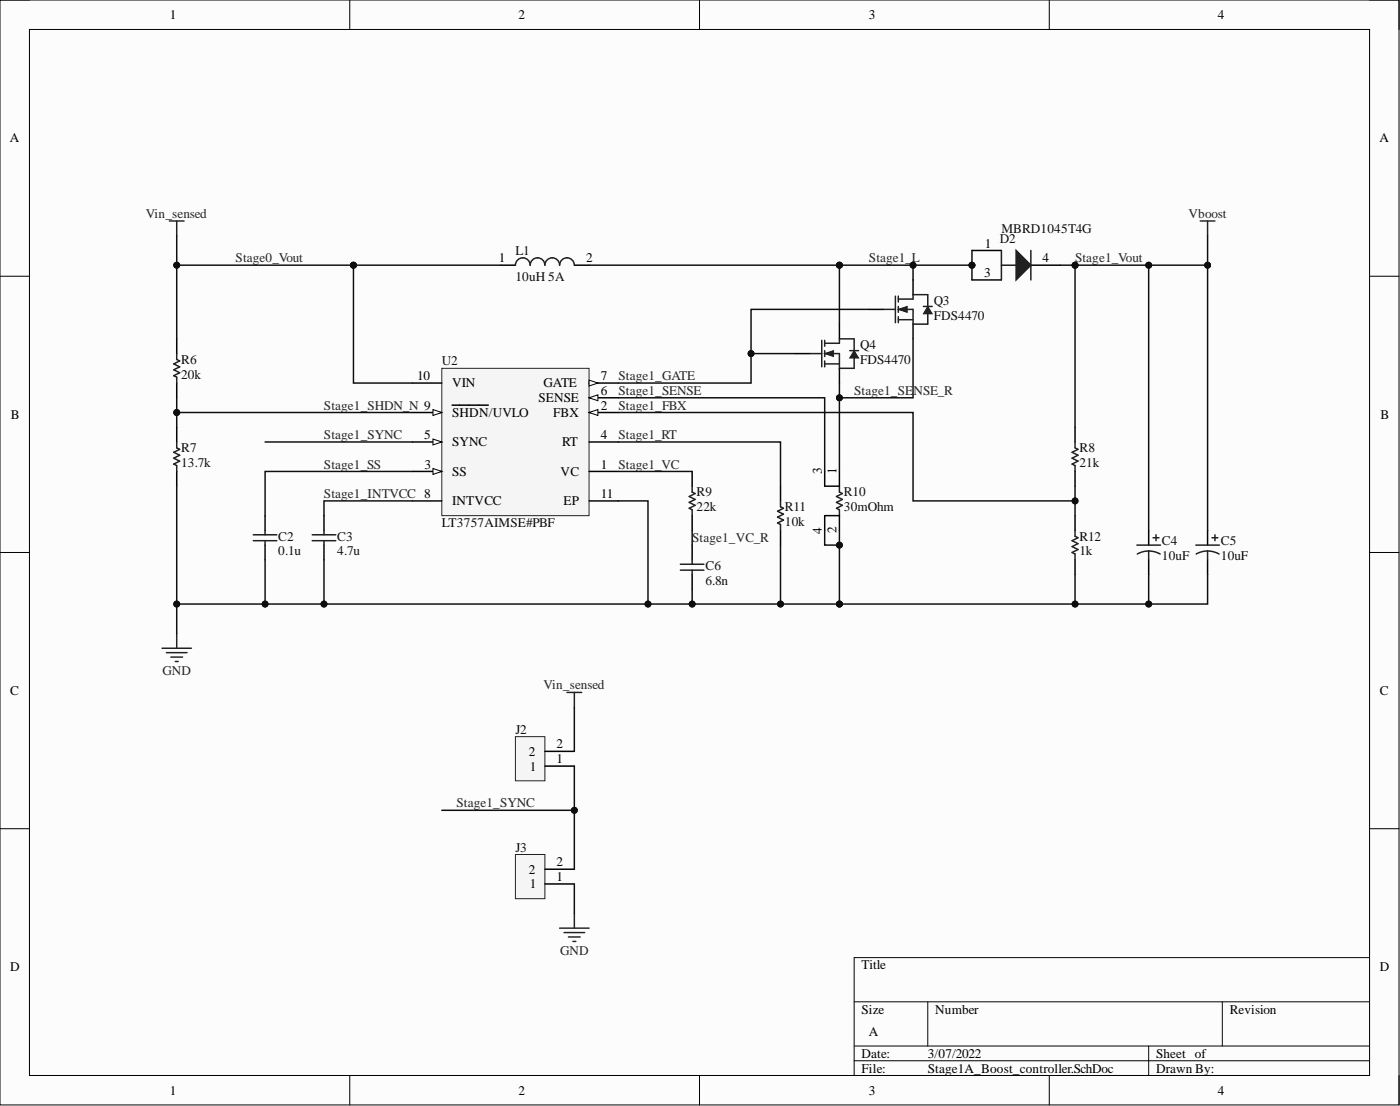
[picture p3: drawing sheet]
<svg xmlns="http://www.w3.org/2000/svg" width="241mm" height="190mm" viewBox="0 0 241 190" stroke-linecap="round" stroke-linejoin="round" font-family="sans-serif">
<defs><g id="words">
<g font-size="2.3">
<text x="29.3" y="3.3">1</text>
<text x="89.3" y="3.3">2</text>
<text x="149.8" y="3.3">3</text>
<text x="209.9" y="3.3">4</text>
<text x="1.7" y="24.5">A</text>
<text x="237.7" y="24.5">A</text>
<text x="86" y="45.2">1</text>
<text x="101" y="45.2">2</text>
<text x="169.6" y="47.7">3</text>
<text x="169.7" y="42.6">1</text>
<text x="179.7" y="45.2">4</text>
<text x="71.9" y="65.5">10</text>
<text x="103.6" y="65.5">7</text>
<text x="77.9" y="71.8">SHDN/UVLO</text>
<text x="77.9" y="66.7">VIN</text>
<text x="92.8" y="69.3">SENSE</text>
<text x="93.7" y="66.7">GATE</text>
<text x="95.4" y="71.8">FBX</text>
<text x="103.6" y="70.5">2</text>
<text x="103.6" y="68">6</text>
<text x="1.9" y="72.2">B</text>
<text x="73.1" y="75.6">5</text>
<text x="77.9" y="76.9">SYNC</text>
<text x="96.9" y="76.9">RT</text>
<text x="103.6" y="75.6">4</text>
<text x="237.9" y="72.2">B</text>
<text x="73.2" y="80.7">3</text>
<text x="77.9" y="82">SS</text>
<text x="96.6" y="82">VC</text>
<text x="103.6" y="80.7">1</text>
<text x="141.6" y="81.7" transform="rotate(-90 141.6 81.7)">3</text>
<text x="144.2" y="81.7" transform="rotate(-90 144.2 81.7)">1</text>
<text x="77.9" y="87">INTVCC</text>
<text x="97.1" y="87">EP</text>
<text x="103.6" y="85.8">11</text>
<text x="141.6" y="91.9" transform="rotate(-90 141.6 91.9)">4</text>
<text x="144.2" y="91.9" transform="rotate(-90 144.2 91.9)">2</text>
<text x="1.8" y="119.7">C</text>
<text x="237.8" y="119.7">C</text>
<text x="91.1" y="130.2">2</text>
<text x="95.9" y="131.4">1</text>
<text x="95.9" y="128.9">2</text>
<text x="91.3" y="132.7">1</text>
<text x="95.9" y="149.2">2</text>
<text x="91.1" y="150.5">2</text>
<text x="91.3" y="153">1</text>
<text x="95.9" y="151.7">1</text>
<text x="1.8" y="167.3">D</text>
<text x="148.5" y="167">Title</text>
<text x="237.8" y="167.3">D</text>
<text x="148.5" y="174.6">Size</text>
<text x="149.8" y="178.4">A</text>
<text x="161.2" y="174.6">Number</text>
<text x="211.9" y="174.6">Revision</text>
<text x="148.5" y="182.2">Date:</text>
<text x="148.5" y="184.7">File:</text>
<text x="159.9" y="182.2">3/07/2022</text>
<text x="159.9" y="184.7">Stage1A_Boost_controller.SchDoc</text>
<text x="199.3" y="182.2">Sheet of</text>
<text x="199.3" y="184.7">Drawn By:</text>
<text x="29.3" y="188.5">1</text>
<text x="89.3" y="188.5">2</text>
<text x="149.8" y="188.5">3</text>
<text x="209.9" y="188.5">4</text>
</g>
<g font-size="2.3" fill="#262626">
<text x="25.1" y="37.6">Vin_sensed</text>
<text x="204.8" y="37.6">Vboost</text>
<text x="40.6" y="45.2">Stage0_Vout</text>
<text x="149.8" y="45.2">Stage1_L</text>
<text x="185.3" y="45.2">Stage1_Vout</text>
<text x="106.6" y="65.5">Stage1_GATE</text>
<text x="55.8" y="70.5">Stage1_SHDN_N 9</text>
<text x="106.6" y="68">Stage1_SENSE</text>
<text x="106.6" y="70.5">Stage1_FBX</text>
<text x="147.2" y="68">Stage1_SE</text>
<text x="157.4" y="68">NSE_R</text>
<text x="55.8" y="75.6">Stage1_SYNC</text>
<text x="106.6" y="75.6">Stage1_RT</text>
<text x="55.8" y="80.7">Stage1_SS</text>
<text x="106.6" y="80.7">Stage1_VC</text>
<text x="55.8" y="85.8">Stage1_INTVCC 8</text>
<text x="119.3" y="93.4">Stage1_VC_R</text>
<text x="28" y="116.2">GND</text>
<text x="93.7" y="118.8">Vin_sensed</text>
<text x="78.7" y="139.1">Stage1_SYNC</text>
<text x="96.5" y="164.4">GND</text>
</g>
<g font-size="2.3" fill="#0e0e0e">
<text x="172.3" y="41.9">D2</text>
<text x="172.6" y="40.1">MBRD1045T4G</text>
<text x="88.8" y="43.9">L1</text>
<text x="88.8" y="48.5">10uH 5A</text>
<text x="160.9" y="52.5">Q3</text>
<text x="160.9" y="55.1">FDS4470</text>
<text x="31.2" y="62.7">R6</text>
<text x="31.2" y="65.2">20k</text>
<text x="76.1" y="62.9">U2</text>
<text x="148.2" y="60.1">Q4</text>
<text x="148.2" y="62.7">FDS4470</text>
<text x="31.2" y="77.9">R7</text>
<text x="186.1" y="77.9">R8</text>
<text x="31.2" y="80.4">13.7k</text>
<text x="186.1" y="80.4">21k</text>
<text x="120.1" y="85.5">R9</text>
<text x="120.1" y="88.1">22k</text>
<text x="135.3" y="88.1">R11</text>
<text x="145.4" y="85.5">R10</text>
<text x="145.4" y="88.1">30mOhm</text>
<text x="48" y="93.1">C2</text>
<text x="48" y="95.7">0.1u</text>
<text x="58.1" y="93.1">C3</text>
<text x="58.1" y="95.7">4.7u</text>
<text x="76.1" y="90.8">LT3757AIMSE#PBF</text>
<text x="135.3" y="90.6">10k</text>
<text x="186.1" y="93.1">R12</text>
<text x="186.1" y="95.7">1k</text>
<text x="200.3" y="93.9">C4</text>
<text x="210.4" y="93.9">C5</text>
<text x="121.6" y="98.2">C6</text>
<text x="121.6" y="100.7">6.8n</text>
<text x="200.3" y="96.4">10uF</text>
<text x="210.4" y="96.4">10uF</text>
<text x="88.8" y="126.4">J2</text>
<text x="88.8" y="146.7">J3</text>
</g>
</g></defs>
<path d="M0 0h241.1v190.3h-241.1z" fill-rule="evenodd" fill="#fcfcfc"/>
<path d="M0 0h241.1v190.3h-241.1z" fill="none" stroke="#000" stroke-width=".17"/>
<path d="M5.1 5.1h231v180.1h-231z" fill-rule="evenodd" fill="#fcfcfc"/>
<g fill="none" stroke="#000" stroke-width=".17">
<path d="M0 0h5.1M5.1 5.1h231v180.1h-231zM60.3 0v5.1M120.6 0v5.1M180.8 0v5.1M236.1 0h5v5.1M0 47.6h5.1M236.1 47.6h5M0 95.2h5.1M236.1 95.2h5M0 142.7h5.1M236.1 142.7h5"/>
<path d="M147.2 172.6h88.9M159.9 172.6v7.6M210.7 172.6v7.6M236.1 164.9h-88.9v20.3M60.3 185.2v5.1M120.6 185.2v5.1M147.2 180.2h88.9M147.2 182.7h88.9M180.8 185.2v5.1M198 180.2v5M241.1 185.2v5.1"/>
</g>
<path d="M76.1 63.4h25.4v25.4h-25.4z" fill-rule="evenodd" fill="#f5f5f5"/>
<path d="M76.1 63.4h25.4v25.4h-25.4z" fill="none" stroke="#262626" stroke-width=".17"/>
<path d="M101.5 71.1h5.1M101.5 81.2h5.1" fill="none" stroke="#000" stroke-width=".25"/>
<path d="M101.5 71.1l1.6-.6v1.1z" fill="#fbfbfb"/>
<path d="M101.5 71.1l1.6-.6v1.1z" fill="none" stroke="#000" stroke-width=".17"/>
<path d="M71.1 81.2h5" fill="none" stroke="#000" stroke-width=".25"/>
<path d="M74.6 80.7l1.5 .5-1.5 .5z" fill="#fbfbfb"/>
<path d="M74.6 80.7l1.5 .5-1.5 .5z" fill="none" stroke="#000" stroke-width=".17"/>
<path d="M71.1 76.1h5M101.5 76.1h5.1" fill="none" stroke="#000" stroke-width=".25"/>
<path d="M74.6 75.6l1.5 .5-1.5 .5z" fill="#fbfbfb"/>
<path d="M74.6 75.6l1.5 .5-1.5 .5z" fill="none" stroke="#000" stroke-width=".17"/>
<path d="M101.5 68.5h5.1" fill="none" stroke="#000" stroke-width=".25"/>
<path d="M101.5 68.5l1.6-.5v1z" fill="#fbfbfb"/>
<path d="M101.5 68.5l1.6-.5v1z" fill="none" stroke="#000" stroke-width=".17"/>
<path d="M101.5 66h5.1" fill="none" stroke="#000" stroke-width=".25"/>
<path d="M101.5 65.5l1.6 .5-1.6 .5z" fill="#fbfbfb"/>
<path d="M101.5 65.5l1.6 .5-1.6 .5z" fill="none" stroke="#000" stroke-width=".17"/>
<path d="M71.1 71.1h5M71.1 86.3h5" fill="none" stroke="#000" stroke-width=".25"/>
<path d="M74.6 70.5l1.5 .6-1.5 .5z" fill="#fbfbfb"/>
<path d="M74.6 70.5l1.5 .6-1.5 .5z" fill="none" stroke="#000" stroke-width=".17"/>
<path d="M144.7 55.8v2.6M71.1 66h5M77.9 69.8h6.3M137.1 60.9h2.5M144.7 63.4v2.6M101.5 86.3h5.1" fill="none" stroke="#000" stroke-width=".25"/>
<path d="M141.6 58.6v4.6M142.1 59.1h2.6M142.1 58.6v1M139.6 60.9h2M142.1 60.9h2.6v2.5M142.1 62.7h2.6M142.1 60.4v1M142.1 62.2v1" fill="none" stroke="#1c1c1c" stroke-width=".25"/>
<path d="M142.1 60.9l1.6-.5v1z" fill="#1c1c1c"/>
<path d="M142.1 60.9l1.6-.5v1z" fill="none" stroke="#1c1c1c" stroke-width=".17"/>
<path d="M144.7 59.1v-.7h2.5v2M147.2 61.7v1.7h-2.5" fill="none" stroke="#1c1c1c" stroke-width=".25"/>
<path d="M147.2 60.4l.8 1.3h-1.5z" fill="#1c1c1c"/>
<path d="M147.2 60.4l.8 1.3h-1.5z" fill="none" stroke="#1c1c1c" stroke-width=".17"/>
<path d="M172.6 45.7h2.5M177.7 43.1v5.1M146.5 60.4h1.5" fill="none" stroke="#1c1c1c" stroke-width=".25"/>
<path d="M167.5 43.1h5.1M167.5 48.2h5.1M177.7 45.7h5.1" fill="none" stroke="#000" stroke-width=".25"/>
<path d="M175.1 43.1l2.6 2.6-2.6 2.5z" fill="#1c1c1c"/>
<g fill="none" stroke="#1c1c1c" stroke-width=".25">
<path d="M172.6 43.1v5.1M175.1 43.1l2.6 2.6-2.6 2.5zM30.5 60.9v1l.5 .3-1 .5 1 .5-1 .5 1 .5-1 .5 .5 .3v1M30.5 76.1v1l.5 .3-1 .5 1 .5-1 .5 1 .5-1 .5 .5 .3v1M185.3 76.1v1l.5 .3-1 .5 1 .5-1 .5 1 .5-1 .5 .5 .3v1M43.7 92.1h4M43.7 93.1h4M45.7 91.4v.7M45.7 93.1v.8M53.8 92.1h4.1M53.8 93.1h4.1M55.8 91.4v.7"/>
<path d="M55.8 93.1v.8M117.3 97.2h4M117.3 98.2h4M119.3 83.7v1.1l.5 .2-1 .5 1 .5-1 .5 1 .5-1 .5 .5 .3v1M119.3 96.4v.8M119.3 98.2v.8M134.5 86.3v1l.5 .2-1 .6 1 .5-1 .5 1 .5-1 .5 .5 .2v1.1M144.7 83.7v1.1l.5 .2-1 .5 1 .5-1 .5 1 .5-1 .5 .5 .3v1M185.3 91.4v1l.5 .2-1 .5 1 .5-1 .5 1 .6-1 .5 .5 .2v1M196 93.9h4M198 94.9l.8 .1 1.2 .4M198 94.9l-.8 .1-1.2 .4"/>
<path d="M198 94.9v1.5M198.7 92.6h1.1M199.3 92.1v1"/>
</g>
<g fill="none" stroke="#000" stroke-width=".25">
<path d="M30.5 58.4v2.5M30.5 66v2.5M30.5 73.6v2.5M185.3 73.6v2.5M30.5 81.2v2.5M45.7 88.8v2.6M45.7 93.9v2.5M55.8 88.8v2.6M55.8 93.9v2.5M119.3 81.2v2.5M119.3 88.8v2.6M119.3 93.9v2.5"/>
<path d="M119.3 99v2.5M134.5 83.7v2.6M134.5 91.4v2.5M142.1 81.2v2.5h2.6v-2.5M142.1 91.4v-2.6h2.6v2.6M185.3 81.2v2.5M185.3 88.8v2.6M185.3 96.4v2.6M198 91.4v2.5M198 96.4v2.6"/>
</g>
<circle cx="185.3" cy="45.7" r=".51" fill="#0e0e0e"/>
<circle cx="185.3" cy="45.7" r=".51" fill="none" stroke="#0e0e0e" stroke-width=".17"/>
<path d="M27.9 111.7h5.1M28.7 112.4h3.5M29.4 113.2h2.1M30.2 113.9h.5M30.5 109.1v2.6" fill="none" stroke="#262626" stroke-width=".25"/>
<path d="M149.8 53.3h2.5M157.4 48.2v2.6M157.4 55.8v2.6M208.1 91.4v2.5M208.1 96.4v2.6" fill="none" stroke="#000" stroke-width=".25"/>
<g fill="none" stroke="#1c1c1c" stroke-width=".25">
<path d="M152.3 53.3h2M154.3 51v4.6M154.8 51.5h2.6M154.8 53.3h2.6v2.5M154.8 55.1h2.6M154.8 51v1M154.8 52.8v1M154.8 54.6v1M206.1 93.9h4.1M208.1 94.9l.9 .1 1.1 .4M208.1 94.9l-.8 .1-1.1 .4M208.1 94.9v1.5"/>
<path d="M208.9 92.6h1M209.4 92.1v1"/>
</g>
<path d="M154.8 53.3l1.6-.5v1z" fill="#1c1c1c"/>
<path d="M154.8 53.3l1.6-.5v1z" fill="none" stroke="#1c1c1c" stroke-width=".17"/>
<path d="M157.4 51.5v-.7h2.5v2M159.9 54.1v1.7h-2.5" fill="none" stroke="#1c1c1c" stroke-width=".25"/>
<path d="M159.9 52.8l.8 1.3h-1.6z" fill="#1c1c1c"/>
<path d="M159.9 52.8l.8 1.3h-1.6z" fill="none" stroke="#1c1c1c" stroke-width=".17"/>
<path d="M159.1 52.8h1.6" fill="none" stroke="#1c1c1c" stroke-width=".25"/>
<path d="M88.8 126.9h5.1v7.6h-5.1z" fill-rule="evenodd" fill="#f5f5f5"/>
<path d="M88.8 126.9h5.1v7.6h-5.1z" fill="none" stroke="#262626" stroke-width=".17"/>
<path d="M93.9 132h5.1M93.9 129.4h5.1" fill="none" stroke="#000" stroke-width=".25"/>
<path d="M88.8 147.2h5.1v7.6h-5.1z" fill-rule="evenodd" fill="#f5f5f5"/>
<path d="M88.8 147.2h5.1v7.6h-5.1z" fill="none" stroke="#262626" stroke-width=".17"/>
<path d="M86.3 45.7h2.5M99 45.7h2.5M93.9 152.3h5.1M93.9 149.7h5.1" fill="none" stroke="#000" stroke-width=".25"/>
<path d="M29.2 38.1h2.5M30.5 38.1v2.5M206.9 38.1h2.5M208.1 38.1v2.5M97.7 119.3h2.6M99 119.3v2.5M96.5 159.9h5M99 157.3v2.6M97.2 160.6h3.6M98 161.4h2M98.7 162.2h.5" fill="none" stroke="#262626" stroke-width=".25"/>
<path d="M88.8 45.7a1.27 1.27 0 0 1 1.3-1.3 1.27 1.27 0 0 1 1.3 1.3 1.27 1.27 0 0 1 1.2-1.3 1.27 1.27 0 0 1 1.3 1.3 1.27 1.27 0 0 1 1.3-1.3 1.27 1.27 0 0 1 1.3 1.3 1.27 1.27 0 0 1 1.2-1.3 1.27 1.27 0 0 1 1.3 1.3" fill="none" stroke="#1c1c1c" stroke-width=".25"/>
<path d="M30.5 71.1h40.6" fill="none" stroke="#0e0e0e" stroke-width=".25"/>
<circle cx="30.5" cy="71.1" r=".51" fill="#0e0e0e"/>
<circle cx="30.5" cy="71.1" r=".51" fill="none" stroke="#0e0e0e" stroke-width=".17"/>
<path d="M45.7 96.4v7.6h10.1v-7.6M71.1 81.2h-25.4v7.6" fill="none" stroke="#0e0e0e" stroke-width=".25"/>
<circle cx="45.7" cy="104" r=".51" fill="#0e0e0e"/>
<circle cx="45.7" cy="104" r=".51" fill="none" stroke="#0e0e0e" stroke-width=".17"/>
<circle cx="55.8" cy="104" r=".51" fill="#0e0e0e"/>
<circle cx="55.8" cy="104" r=".51" fill="none" stroke="#0e0e0e" stroke-width=".17"/>
<path d="M106.6 76.1h27.9v7.6M106.6 81.2h12.7M119.3 91.4v2.5M142.1 91.4v2.5h2.6" fill="none" stroke="#0e0e0e" stroke-width=".25"/>
<circle cx="144.7" cy="93.9" r=".51" fill="#0e0e0e"/>
<circle cx="144.7" cy="93.9" r=".51" fill="none" stroke="#0e0e0e" stroke-width=".17"/>
<path d="M106.6 68.5h35.5v12.7M185.3 99v5h-40.6" fill="none" stroke="#0e0e0e" stroke-width=".25"/>
<circle cx="144.7" cy="104" r=".51" fill="#0e0e0e"/>
<circle cx="144.7" cy="104" r=".51" fill="none" stroke="#0e0e0e" stroke-width=".17"/>
<circle cx="185.3" cy="104" r=".51" fill="#0e0e0e"/>
<circle cx="185.3" cy="104" r=".51" fill="none" stroke="#0e0e0e" stroke-width=".17"/>
<path d="M198 99v5h-12.7" fill="none" stroke="#0e0e0e" stroke-width=".25"/>
<circle cx="185.3" cy="104" r=".51" fill="#0e0e0e"/>
<circle cx="185.3" cy="104" r=".51" fill="none" stroke="#0e0e0e" stroke-width=".17"/>
<circle cx="198" cy="104" r=".51" fill="#0e0e0e"/>
<circle cx="198" cy="104" r=".51" fill="none" stroke="#0e0e0e" stroke-width=".17"/>
<path d="M106.6 71.1h50.8v15.2h27.9" fill="none" stroke="#0e0e0e" stroke-width=".25"/>
<circle cx="185.3" cy="86.3" r=".51" fill="#0e0e0e"/>
<circle cx="185.3" cy="86.3" r=".51" fill="none" stroke="#0e0e0e" stroke-width=".17"/>
<path d="M167.5 43.1v2.6" fill="none" stroke="#0e0e0e" stroke-width=".25"/>
<circle cx="167.5" cy="45.7" r=".51" fill="#0e0e0e"/>
<circle cx="167.5" cy="45.7" r=".51" fill="none" stroke="#0e0e0e" stroke-width=".17"/>
<path d="M106.6 86.3h5.1v17.7h-55.9" fill="none" stroke="#0e0e0e" stroke-width=".25"/>
<circle cx="111.7" cy="104" r=".51" fill="#0e0e0e"/>
<circle cx="111.7" cy="104" r=".51" fill="none" stroke="#0e0e0e" stroke-width=".17"/>
<circle cx="55.8" cy="104" r=".51" fill="#0e0e0e"/>
<circle cx="55.8" cy="104" r=".51" fill="none" stroke="#0e0e0e" stroke-width=".17"/>
<path d="M137.1 60.9h-7.6v5.1h-22.9M71.1 86.3h-15.3v2.5" fill="none" stroke="#0e0e0e" stroke-width=".25"/>
<circle cx="129.5" cy="60.9" r=".51" fill="#0e0e0e"/>
<circle cx="129.5" cy="60.9" r=".51" fill="none" stroke="#0e0e0e" stroke-width=".17"/>
<path d="M182.8 45.7h2.5v27.9" fill="none" stroke="#0e0e0e" stroke-width=".25"/>
<circle cx="185.3" cy="45.7" r=".51" fill="#0e0e0e"/>
<circle cx="185.3" cy="45.7" r=".51" fill="none" stroke="#0e0e0e" stroke-width=".17"/>
<path d="M30.5 104v5.1" fill="none" stroke="#0e0e0e" stroke-width=".25"/>
<circle cx="30.5" cy="104" r=".51" fill="#0e0e0e"/>
<circle cx="30.5" cy="104" r=".51" fill="none" stroke="#0e0e0e" stroke-width=".17"/>
<path d="M167.5 45.7v2.5" fill="none" stroke="#0e0e0e" stroke-width=".25"/>
<circle cx="167.5" cy="45.7" r=".51" fill="#0e0e0e"/>
<circle cx="167.5" cy="45.7" r=".51" fill="none" stroke="#0e0e0e" stroke-width=".17"/>
<path d="M208.1 99v5h-10.1" fill="none" stroke="#0e0e0e" stroke-width=".25"/>
<circle cx="198" cy="104" r=".51" fill="#0e0e0e"/>
<circle cx="198" cy="104" r=".51" fill="none" stroke="#0e0e0e" stroke-width=".17"/>
<path d="M119.3 101.5v2.5" fill="none" stroke="#0e0e0e" stroke-width=".25"/>
<circle cx="119.3" cy="104" r=".51" fill="#0e0e0e"/>
<circle cx="119.3" cy="104" r=".51" fill="none" stroke="#0e0e0e" stroke-width=".17"/>
<path d="M134.5 93.9v10.1" fill="none" stroke="#0e0e0e" stroke-width=".25"/>
<circle cx="134.5" cy="104" r=".51" fill="#0e0e0e"/>
<circle cx="134.5" cy="104" r=".51" fill="none" stroke="#0e0e0e" stroke-width=".17"/>
<path d="M185.3 45.7h12.7" fill="none" stroke="#0e0e0e" stroke-width=".25"/>
<circle cx="185.3" cy="45.7" r=".51" fill="#0e0e0e"/>
<circle cx="185.3" cy="45.7" r=".51" fill="none" stroke="#0e0e0e" stroke-width=".17"/>
<circle cx="198" cy="45.7" r=".51" fill="#0e0e0e"/>
<circle cx="198" cy="45.7" r=".51" fill="none" stroke="#0e0e0e" stroke-width=".17"/>
<path d="M198 91.4v-45.7h10.1v45.7" fill="none" stroke="#0e0e0e" stroke-width=".25"/>
<circle cx="198" cy="45.7" r=".51" fill="#0e0e0e"/>
<circle cx="198" cy="45.7" r=".51" fill="none" stroke="#0e0e0e" stroke-width=".17"/>
<circle cx="208.1" cy="45.7" r=".51" fill="#0e0e0e"/>
<circle cx="208.1" cy="45.7" r=".51" fill="none" stroke="#0e0e0e" stroke-width=".17"/>
<path d="M144.7 45.7v10.1" fill="none" stroke="#0e0e0e" stroke-width=".25"/>
<circle cx="144.7" cy="45.7" r=".51" fill="#0e0e0e"/>
<circle cx="144.7" cy="45.7" r=".51" fill="none" stroke="#0e0e0e" stroke-width=".17"/>
<path d="M157.4 45.7v2.5" fill="none" stroke="#0e0e0e" stroke-width=".25"/>
<circle cx="157.4" cy="45.7" r=".51" fill="#0e0e0e"/>
<circle cx="157.4" cy="45.7" r=".51" fill="none" stroke="#0e0e0e" stroke-width=".17"/>
<path d="M149.8 53.3h-20.3v7.6" fill="none" stroke="#0e0e0e" stroke-width=".25"/>
<circle cx="129.5" cy="60.9" r=".51" fill="#0e0e0e"/>
<circle cx="129.5" cy="60.9" r=".51" fill="none" stroke="#0e0e0e" stroke-width=".17"/>
<path d="M157.4 58.4v10.1h-12.7" fill="none" stroke="#0e0e0e" stroke-width=".25"/>
<circle cx="144.7" cy="68.5" r=".51" fill="#0e0e0e"/>
<circle cx="144.7" cy="68.5" r=".51" fill="none" stroke="#0e0e0e" stroke-width=".17"/>
<path d="M45.7 76.1h25.4M111.7 104h33" fill="none" stroke="#0e0e0e" stroke-width=".25"/>
<circle cx="111.7" cy="104" r=".51" fill="#0e0e0e"/>
<circle cx="111.7" cy="104" r=".51" fill="none" stroke="#0e0e0e" stroke-width=".17"/>
<circle cx="119.3" cy="104" r=".51" fill="#0e0e0e"/>
<circle cx="119.3" cy="104" r=".51" fill="none" stroke="#0e0e0e" stroke-width=".17"/>
<circle cx="134.5" cy="104" r=".51" fill="#0e0e0e"/>
<circle cx="134.5" cy="104" r=".51" fill="none" stroke="#0e0e0e" stroke-width=".17"/>
<circle cx="144.7" cy="104" r=".51" fill="#0e0e0e"/>
<circle cx="144.7" cy="104" r=".51" fill="none" stroke="#0e0e0e" stroke-width=".17"/>
<path d="M30.5 68.5v5.1" fill="none" stroke="#0e0e0e" stroke-width=".25"/>
<circle cx="30.5" cy="71.1" r=".51" fill="#0e0e0e"/>
<circle cx="30.5" cy="71.1" r=".51" fill="none" stroke="#0e0e0e" stroke-width=".17"/>
<path d="M144.7 91.4v12.6" fill="none" stroke="#0e0e0e" stroke-width=".25"/>
<circle cx="144.7" cy="104" r=".51" fill="#0e0e0e"/>
<circle cx="144.7" cy="104" r=".51" fill="none" stroke="#0e0e0e" stroke-width=".17"/>
<circle cx="144.7" cy="93.9" r=".51" fill="#0e0e0e"/>
<circle cx="144.7" cy="93.9" r=".51" fill="none" stroke="#0e0e0e" stroke-width=".17"/>
<path d="M144.7 66v15.2" fill="none" stroke="#0e0e0e" stroke-width=".25"/>
<circle cx="144.7" cy="68.5" r=".51" fill="#0e0e0e"/>
<circle cx="144.7" cy="68.5" r=".51" fill="none" stroke="#0e0e0e" stroke-width=".17"/>
<path d="M185.3 83.7v5.1" fill="none" stroke="#0e0e0e" stroke-width=".25"/>
<circle cx="185.3" cy="86.3" r=".51" fill="#0e0e0e"/>
<circle cx="185.3" cy="86.3" r=".51" fill="none" stroke="#0e0e0e" stroke-width=".17"/>
<path d="M30.5 83.7v20.3h15.2M99 152.3v5" fill="none" stroke="#0e0e0e" stroke-width=".25"/>
<circle cx="30.5" cy="104" r=".51" fill="#0e0e0e"/>
<circle cx="30.5" cy="104" r=".51" fill="none" stroke="#0e0e0e" stroke-width=".17"/>
<circle cx="45.7" cy="104" r=".51" fill="#0e0e0e"/>
<circle cx="45.7" cy="104" r=".51" fill="none" stroke="#0e0e0e" stroke-width=".17"/>
<path d="M101.5 45.7h43.2" fill="none" stroke="#0e0e0e" stroke-width=".25"/>
<circle cx="144.7" cy="45.7" r=".51" fill="#0e0e0e"/>
<circle cx="144.7" cy="45.7" r=".51" fill="none" stroke="#0e0e0e" stroke-width=".17"/>
<path d="M60.9 45.7h25.4" fill="none" stroke="#0e0e0e" stroke-width=".25"/>
<circle cx="60.9" cy="45.7" r=".51" fill="#0e0e0e"/>
<circle cx="60.9" cy="45.7" r=".51" fill="none" stroke="#0e0e0e" stroke-width=".17"/>
<path d="M60.9 45.7v20.3h10.2" fill="none" stroke="#0e0e0e" stroke-width=".25"/>
<circle cx="60.9" cy="45.7" r=".51" fill="#0e0e0e"/>
<circle cx="60.9" cy="45.7" r=".51" fill="none" stroke="#0e0e0e" stroke-width=".17"/>
<path d="M60.9 45.7h-30.4v12.7" fill="none" stroke="#0e0e0e" stroke-width=".25"/>
<circle cx="30.5" cy="45.7" r=".51" fill="#0e0e0e"/>
<circle cx="30.5" cy="45.7" r=".51" fill="none" stroke="#0e0e0e" stroke-width=".17"/>
<circle cx="60.9" cy="45.7" r=".51" fill="#0e0e0e"/>
<circle cx="60.9" cy="45.7" r=".51" fill="none" stroke="#0e0e0e" stroke-width=".17"/>
<path d="M144.7 45.7h22.8" fill="none" stroke="#0e0e0e" stroke-width=".25"/>
<circle cx="167.5" cy="45.7" r=".51" fill="#0e0e0e"/>
<circle cx="167.5" cy="45.7" r=".51" fill="none" stroke="#0e0e0e" stroke-width=".17"/>
<circle cx="157.4" cy="45.7" r=".51" fill="#0e0e0e"/>
<circle cx="157.4" cy="45.7" r=".51" fill="none" stroke="#0e0e0e" stroke-width=".17"/>
<circle cx="144.7" cy="45.7" r=".51" fill="#0e0e0e"/>
<circle cx="144.7" cy="45.7" r=".51" fill="none" stroke="#0e0e0e" stroke-width=".17"/>
<path d="M30.5 40.6v5.1" fill="none" stroke="#0e0e0e" stroke-width=".25"/>
<circle cx="30.5" cy="45.7" r=".51" fill="#0e0e0e"/>
<circle cx="30.5" cy="45.7" r=".51" fill="none" stroke="#0e0e0e" stroke-width=".17"/>
<path d="M208.1 40.6v5.1" fill="none" stroke="#0e0e0e" stroke-width=".25"/>
<circle cx="208.1" cy="45.7" r=".51" fill="#0e0e0e"/>
<circle cx="208.1" cy="45.7" r=".51" fill="none" stroke="#0e0e0e" stroke-width=".17"/>
<path d="M76.1 139.6h22.9v10.1" fill="none" stroke="#0e0e0e" stroke-width=".25"/>
<circle cx="99" cy="139.6" r=".51" fill="#0e0e0e"/>
<circle cx="99" cy="139.6" r=".51" fill="none" stroke="#0e0e0e" stroke-width=".17"/>
<path d="M99 132v7.6" fill="none" stroke="#0e0e0e" stroke-width=".25"/>
<circle cx="99" cy="139.6" r=".51" fill="#0e0e0e"/>
<circle cx="99" cy="139.6" r=".51" fill="none" stroke="#0e0e0e" stroke-width=".17"/>
<path d="M99 121.8v7.6" fill="none" stroke="#0e0e0e" stroke-width=".25"/>
<use href="#words"/>
</svg>
